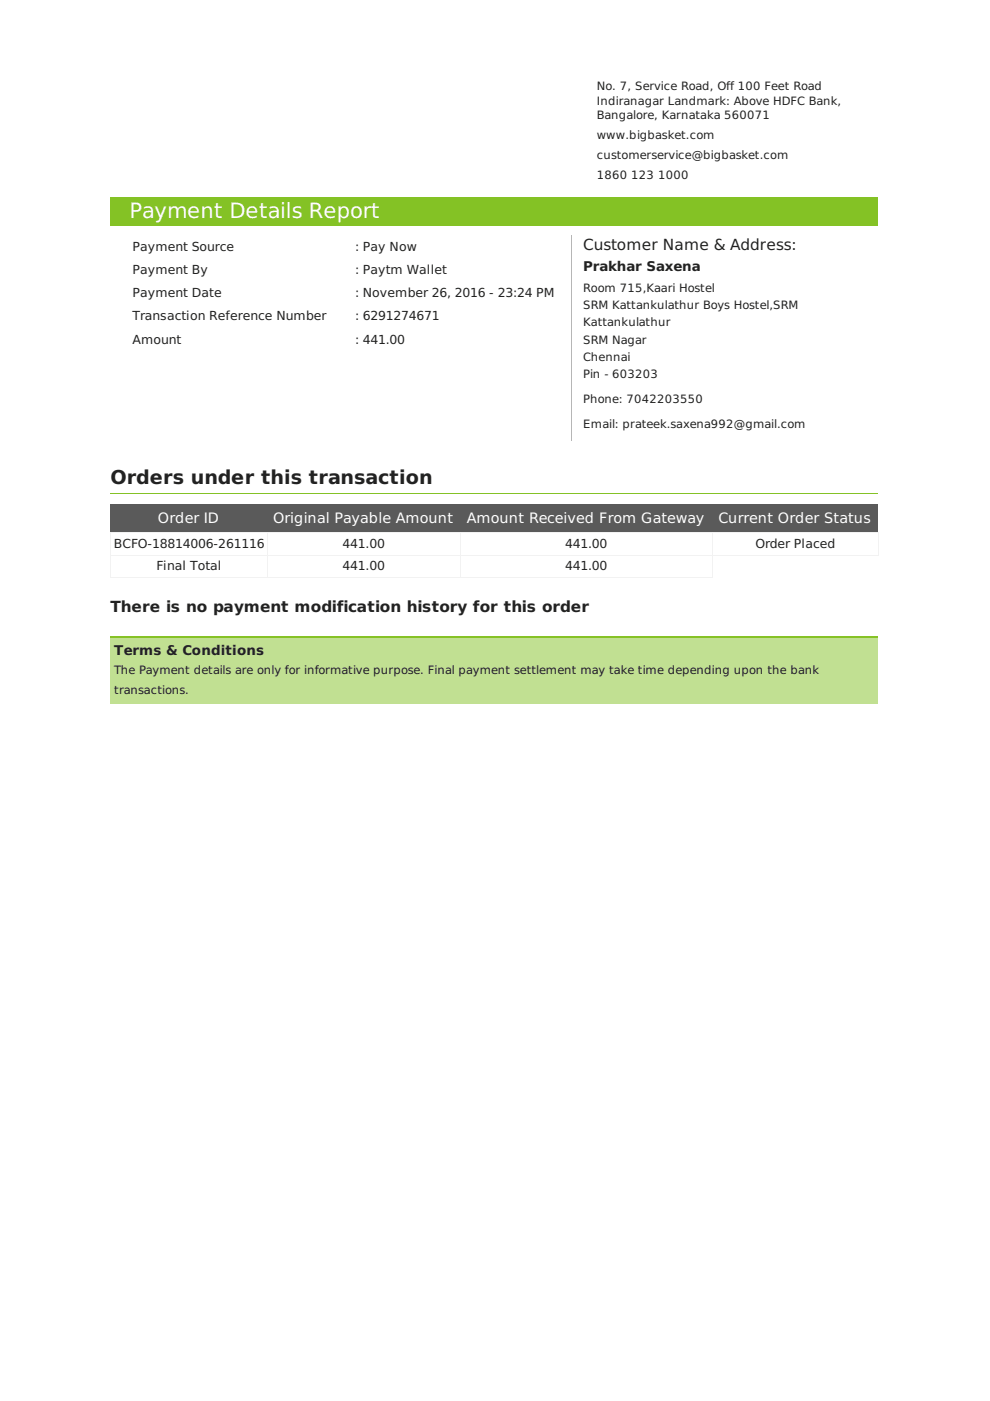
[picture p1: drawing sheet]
<svg xmlns="http://www.w3.org/2000/svg" width="210mm" height="297mm" viewBox="0 0 210 297" stroke-linecap="round" stroke-linejoin="round" font-family="sans-serif">
<defs><g id="words">
<text font-size="4.5" fill="#fff" x="27.5" y="46.2">Payment Details Report</text>
<text font-size="4.1" fill="#222" x="23.4" y="102.5">Orders under this transaction</text>
<g font-size="3.3" fill="#222">
<text x="123.7" y="52.9">Customer Name &amp; Address:</text>
<text x="23.4" y="129.8">There is no payment modification history for this order</text>
</g>
<g font-size="3.1" fill="#fff">
<text x="33.5" y="110.9">Order ID</text>
<text x="57.9" y="110.9">Original Payable Amount</text>
<text x="99" y="110.9">Amount Received From Gateway</text>
<text x="152.3" y="110.9">Current Order Status</text>
</g>
<g font-size="2.8" fill="#222">
<text x="123.7" y="57.4">Prakhar Saxena</text>
<text x="24.2" y="138.9">Terms &amp; Conditions</text>
</g>
<g font-size="2.6" fill="#222">
<text x="28.1" y="53.3">Payment Source</text>
<text x="75.3" y="53.3">: Pay Now</text>
<text x="28.1" y="58.2">Payment By</text>
<text x="75.3" y="58.2">: Paytm Wallet</text>
<text x="28.1" y="63.1">Payment Date</text>
<text x="75.3" y="63.1">: November 26, 2016 - 23:24 PM</text>
<text x="28.1" y="67.9">Transaction Reference Number</text>
<text x="75.3" y="67.9">: 6291274671</text>
<text x="28.1" y="72.8">Amount</text>
<text x="75.3" y="72.8">: 441.00</text>
<text x="24.1" y="116.1">BCFO-18814006-261116</text>
<text x="72.6" y="116.1">441.00</text>
<text x="119.8" y="116.1">441.00</text>
<text x="160.2" y="116.1">Order Placed</text>
<text x="33.2" y="120.8">Final Total</text>
<text x="72.6" y="120.8">441.00</text>
<text x="119.8" y="120.8">441.00</text>
</g>
<g font-size="2.4" fill="#222">
<text x="126.5" y="19.1">No. 7, Service Road, Off 100 Feet Road</text>
<text x="126.5" y="22.2">Indiranagar Landmark: Above HDFC Bank,</text>
<text x="126.5" y="25.2">Bangalore, Karnataka 560071</text>
<text x="126.5" y="29.5">www.bigbasket.com</text>
<text x="126.5" y="33.8">customerservice@bigbasket.com</text>
<text x="126.5" y="38.1">1860</text>
<text x="133.8" y="38.1">123</text>
<text x="139.5" y="38.1">1000</text>
<text x="123.7" y="61.8">Room 715,Kaari Hostel</text>
<text x="123.7" y="65.5">SRM Kattankulathur Boys Hostel,SRM</text>
<text x="123.7" y="69.2">Kattankulathur</text>
<text x="123.7" y="72.8">SRM Nagar</text>
<text x="123.7" y="76.5">Chennai</text>
<text x="123.7" y="80.2">Pin - 603203</text>
<text x="123.7" y="85.4">Phone: 7042203550</text>
<text x="123.7" y="90.7">Email: prateek.saxena992@gmail.com</text>
<text x="24.2" y="143">The Payment details are only for informative purpose. Final payment settlement may take time depending upon the bank</text>
<text x="24.2" y="147.1">transactions.</text>
</g>
</g></defs>
<path d="M23.4 41.7h162.7v6.1h-162.7z" fill="#84c225"/>
<path d="M23.4 104.7h162.7" fill="none" stroke="#84c225" stroke-width=".21"/>
<g fill="#5a5a5a">
<path d="M23.4 106.8h33.2v6.1h-33.2z"/>
<path d="M56.6 106.8h40.8v6.1h-40.8z"/>
<path d="M97.4 106.8h53.5v6.1h-53.5z"/>
<path d="M150.9 106.8h35.2v6.1h-35.2z"/>
</g>
<path d="M23.4 117.7h162.9M23.4 113h162.9M23.5 112.9v9.6M56.7 112.9v9.6M97.5 112.9v9.6M151 112.9v9.6M186.2 112.9v4.9M23.4 122.3h127.7" fill="none" stroke="#f2f2f2" stroke-width=".21"/>
<path d="M23.4 134.9h162.7v14.2h-162.7z" fill="#c1e092"/>
<path d="M23.4 135.1h162.7" fill="none" stroke="#86c226" stroke-width=".41"/>
<path d="M121.1 49.8v43.6" fill="none" stroke="#b6b6b6" stroke-width=".21"/>
<use href="#words"/>
</svg>
